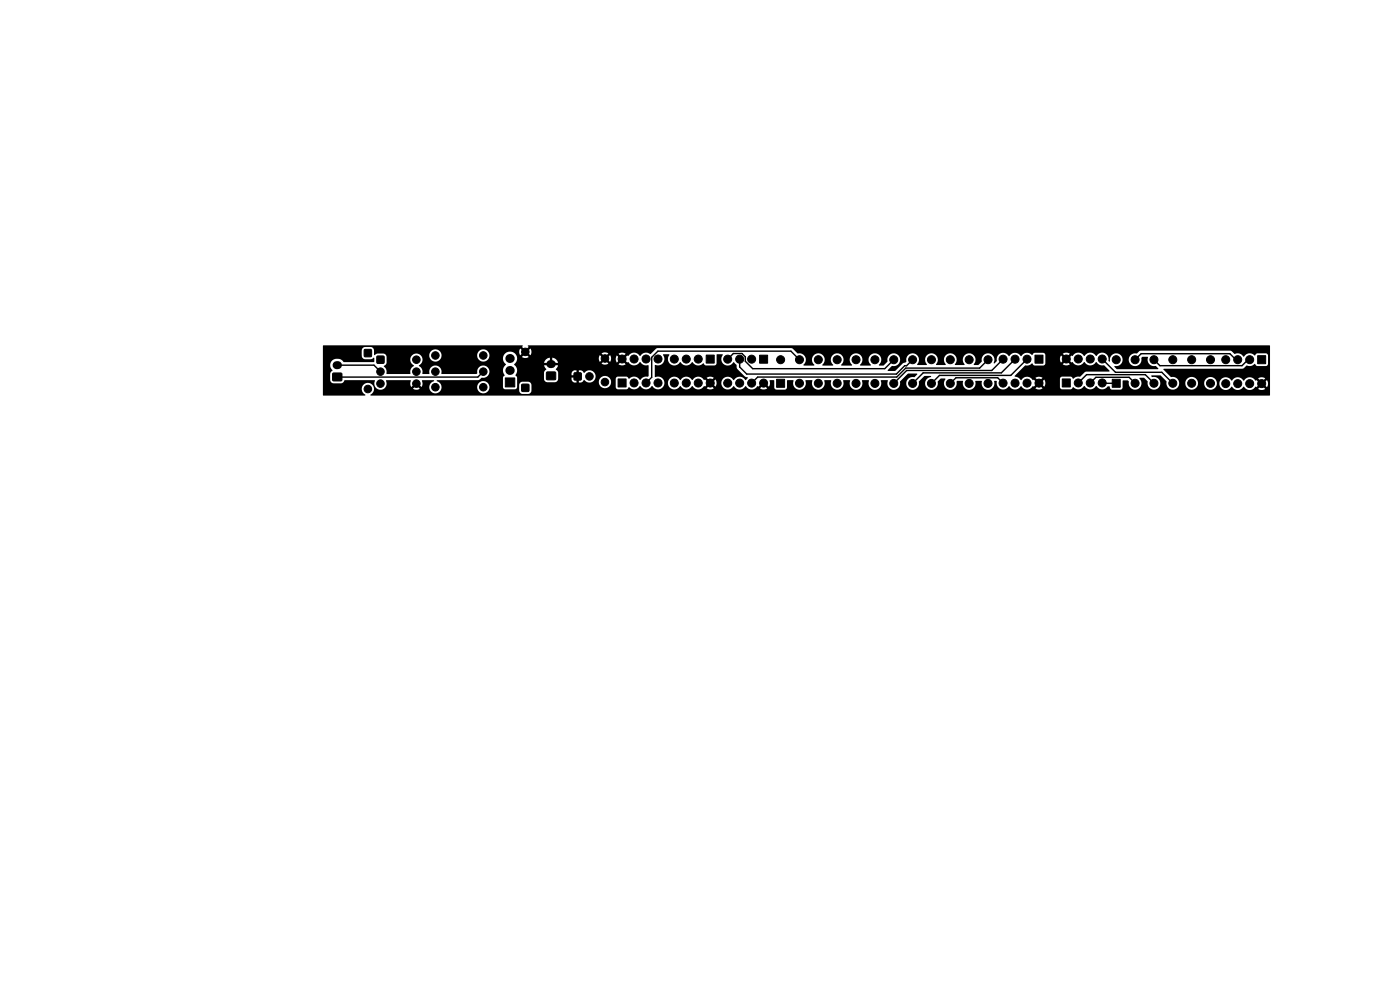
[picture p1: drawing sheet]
<svg xmlns="http://www.w3.org/2000/svg" width="297mm" height="210mm" viewBox="0 0 297 210" stroke-linecap="round" stroke-linejoin="round" font-family="sans-serif">
<g fill="#000" stroke="#000" stroke-width=".21">
<path d="M77.3 74.2h1.5v1.4h-1.5zM80 75.6h1.4v1.4h-1.4zM121.8 79.1h1.5v1.5h-1.5zM149.8 75.3h1.7v1.7h-1.7zM161.1 75.3h1.7v1.7h-1.7zM219.6 75.3h1.7v1.7h-1.7zM266.8 75.5h1.7v1.7h-1.7zM70.6 79.2h1.9v1.5h-1.9zM107.2 80.2h2v1.9h-2zM110.7 81.5h1.5v1.5h-1.5zM116 79h1.8v1.5h-1.8zM131.1 80.4h1.7v1.7h-1.7z"/>
<path d="M164.8 80.5h1.7v1.7h-1.7zM225.4 80.4h1.7v1.7h-1.7zM236 80.5h1.7v1.7h-1.7z"/>
<circle cx="80.7" cy="78.8" r=".8"/>
<circle cx="88.3" cy="76.3" r=".8"/>
<circle cx="88.3" cy="78.8" r=".8"/>
<circle cx="92.4" cy="75.4" r=".8"/>
<circle cx="92.4" cy="78.8" r=".8"/>
<circle cx="102.5" cy="75.4" r=".8"/>
<circle cx="102.5" cy="78.8" r=".8"/>
<circle cx="111.4" cy="74.6" r=".8"/>
<circle cx="125" cy="79.8" r=".8"/>
<circle cx="128.3" cy="76" r=".8"/>
<circle cx="132" cy="76.2" r=".85"/>
<circle cx="134.5" cy="76.2" r=".85"/>
<circle cx="137.1" cy="76.2" r=".85"/>
<circle cx="139.6" cy="76.2" r=".85"/>
<circle cx="143" cy="76.2" r=".85"/>
<circle cx="145.6" cy="76.2" r=".85"/>
<circle cx="148.1" cy="76.2" r=".85"/>
<circle cx="154.4" cy="76.2" r=".85"/>
<circle cx="156.9" cy="76.2" r=".85"/>
<circle cx="159.5" cy="76.2" r=".85"/>
<circle cx="165.6" cy="76.3" r=".85"/>
<circle cx="169.6" cy="76.3" r=".85"/>
<circle cx="173.6" cy="76.3" r=".85"/>
<circle cx="177.6" cy="76.3" r=".85"/>
<circle cx="181.6" cy="76.3" r=".85"/>
<circle cx="185.6" cy="76.3" r=".85"/>
<circle cx="189.6" cy="76.3" r=".85"/>
<circle cx="193.6" cy="76.3" r=".85"/>
<circle cx="197.6" cy="76.3" r=".85"/>
<circle cx="201.6" cy="76.3" r=".85"/>
<circle cx="205.6" cy="76.3" r=".85"/>
<circle cx="209.6" cy="76.3" r=".85"/>
<circle cx="212.8" cy="76.2" r=".85"/>
<circle cx="215.3" cy="76.2" r=".85"/>
<circle cx="217.9" cy="76.2" r=".85"/>
<circle cx="226.2" cy="76.2" r=".85"/>
<circle cx="228.7" cy="76.2" r=".85"/>
<circle cx="231.3" cy="76.2" r=".85"/>
<circle cx="233.8" cy="76.2" r=".85"/>
<circle cx="236.8" cy="76.3" r=".85"/>
<circle cx="240.8" cy="76.3" r=".85"/>
<circle cx="244.8" cy="76.3" r=".85"/>
<circle cx="248.8" cy="76.3" r=".85"/>
<circle cx="252.8" cy="76.3" r=".85"/>
<circle cx="256.8" cy="76.3" r=".85"/>
<circle cx="260" cy="76.3" r=".85"/>
<circle cx="262.6" cy="76.3" r=".85"/>
<circle cx="265.1" cy="76.3" r=".85"/>
<circle cx="78" cy="82.5" r=".8"/>
<circle cx="80.7" cy="81.4" r=".8"/>
<circle cx="88.3" cy="81.4" r=".8"/>
<circle cx="92.4" cy="82.1" r=".8"/>
<circle cx="102.5" cy="82.1" r=".8"/>
<circle cx="128.3" cy="81" r=".8"/>
<circle cx="134.5" cy="81.2" r=".85"/>
<circle cx="137.1" cy="81.2" r=".85"/>
<circle cx="139.6" cy="81.2" r=".85"/>
<circle cx="143" cy="81.3" r=".85"/>
<circle cx="145.6" cy="81.3" r=".85"/>
<circle cx="148.1" cy="81.3" r=".85"/>
<circle cx="150.7" cy="81.3" r=".85"/>
<circle cx="154.4" cy="81.3" r=".85"/>
<circle cx="156.9" cy="81.3" r=".85"/>
<circle cx="159.5" cy="81.3" r=".85"/>
<circle cx="162" cy="81.3" r=".85"/>
<circle cx="169.6" cy="81.3" r=".85"/>
<circle cx="173.6" cy="81.3" r=".85"/>
<circle cx="177.6" cy="81.3" r=".85"/>
<circle cx="181.6" cy="81.3" r=".85"/>
<circle cx="185.6" cy="81.3" r=".85"/>
<circle cx="189.6" cy="81.3" r=".85"/>
<circle cx="193.6" cy="81.3" r=".85"/>
<circle cx="197.6" cy="81.3" r=".85"/>
<circle cx="201.6" cy="81.3" r=".85"/>
<circle cx="205.6" cy="81.3" r=".85"/>
<circle cx="209.6" cy="81.3" r=".85"/>
<circle cx="212.8" cy="81.3" r=".85"/>
<circle cx="215.3" cy="81.3" r=".85"/>
<circle cx="217.9" cy="81.3" r=".85"/>
<circle cx="220.4" cy="81.3" r=".85"/>
<circle cx="228.7" cy="81.2" r=".85"/>
<circle cx="231.3" cy="81.2" r=".85"/>
<circle cx="233.8" cy="81.2" r=".85"/>
<circle cx="240.8" cy="81.3" r=".85"/>
<circle cx="244.8" cy="81.3" r=".85"/>
<circle cx="248.8" cy="81.3" r=".85"/>
<circle cx="252.8" cy="81.3" r=".85"/>
<circle cx="256.8" cy="81.3" r=".85"/>
<circle cx="260" cy="81.4" r=".85"/>
<circle cx="262.6" cy="81.4" r=".85"/>
<circle cx="265.1" cy="81.4" r=".85"/>
<circle cx="267.7" cy="81.4" r=".85"/>
</g>
<path d="M71.4 77.5h.3M116.8 77.2h.3" fill="none" stroke="#000" stroke-width="1.7"/>
<path d="M108.2 78.6h.1M108.2 76h.1" fill="none" stroke="#000" stroke-width="1.9"/>
<g fill="none" stroke="#000" stroke-width=".3">
<path d="M71.5 77.5h7.8l1.4 1.3M102.5 78.8l-1.1 1.2h-29.9M154.4 76.2l1.2-1.2h1.8l.7 .7v.9l1.6 1.6h28l1.9-1.9M156.9 76.2v1.7l1.5 1.5h31.8l1.7-1.8h.4l1.3-1.3M169.6 76.3l-1.8-1.8h-28.2l-1.3 1.3v4.2l-1.2 1.2M209.6 76.3l-1.8 1.8h-15.7l-1.9 1.9h-29.5l-1.2 1.3M212.8 76.2l-2.4 2.4h-18.1l-2.7 2.7M215.3 76.2l-2.9 2.9h-16.6l-2.2 2.2M217.9 76.2l-3.5 3.4h-15.1l-1.7 1.7M233.8 76.2l2.8 2.8h9.9l2.3 2.3M262.6 76.3h-.4l-1.3-1.3h-18.8l-1.3 1.3M265.1 76.3h-.3l-1.3 1.3h-17.4l-1.3-1.3"/>
<path d="M212.8 81.3l-1.1-1.2h-8.9l-1.2 1.2M228.7 81.2l1.8-1.7h12.5l1.8 1.8M231.3 81.2l1.2-1.2h7l1.3 1.3M233.8 81.2l3 .1"/>
</g>
<path d="M68.5 73.3h42.3l.1 .1-.2 .2 .7 .6-.4 .4-.7-.6a1.29 1.29 0 0 0 .1 1.4l.6-.7 .4 .3-.6 .8a1.29 1.29 0 0 0 1.4-.1l-.7-.7 .3-.3 .8 .6a1.3 1.3 0 0 0-.1-1.4l-.7 .7-.3-.4 .7-.6-.2-.2 .1-.1h157.2l.1 .1v10.4l-.1 .1h-190.6l-.1-.1a1.34 1.34 0 0 0 .5-2.1 1.34 1.34 0 0 0-2.2 .1 1.34 1.34 0 0 0 .6 2l-.1 .1h-8.8l-.1-6.5h1.5l.1 .6 .4 .5-.4 .7v1.5l.1 .3 .4 .3h1.9l.3-.1 .3-.6 6.4 .1a1.34 1.34 0 0 0 1.2 2 1.34 1.34 0 0 0 1.2-2l5.1-.1 .2 .2a1.31 1.31 0 0 0 .1 1.3l.6-.7 .4 .4-.6 .7a1.29 1.29 0 0 0 1.4 0l-.7-.7 .3-.4 .7 .7a1.38 1.38 0 0 0 .1-1.3l2.5-.2 .1 .2a1.31 1.31 0 0 0-1 1.5 1.31 1.31 0 0 0 1.4 1.1 1.31 1.31 0 0 0 1.2-1.4h7.5v.2a1.3 1.3 0 0 0 2 1.1 1.3 1.3 0 0 0 0-2.3 1.3 1.3 0 0 0-2 1h-7.5l-.3-.7-.8-.5 .2-.2h8.6l.7-.5a1.34 1.34 0 0 0 1.7-1.1 1.34 1.34 0 0 0-1.4-1.5 1.34 1.34 0 0 0-1.2 1.7l-.1 .1h-7.5a1.34 1.34 0 0 0-1.3-1.8 1.34 1.34 0 0 0-1.2 1.8h-1.5a1.66 1.66 0 0 0-.7-1.7 1.37 1.37 0 0 0 .3-2.3h1.9v.2a1.3 1.3 0 0 0 1.4 1.2 1.3 1.3 0 0 0 1.2-1.4h7.5v.2a1.3 1.3 0 0 0 1.1 1.2 1.3 1.3 0 0 0 1.4-.8h3l.1 .7 .5 .7a1.73 1.73 0 0 0-.2 2.4l-.4 .4v2l.1 .3 .4 .2h2.1l.3-.3 .1-.6h.4v1.2a.74 .74 0 0 0 .7 .7h1.3l.5-.3 .1-.4v-1.2a.74 .74 0 0 0-.7-.7h-1.3l-.4 .3-.2 .4h-.4v-1.6l-.4-.5 .3-.5h5.8v1.3a.74 .74 0 0 0 .7 .7h1.6l.4-.2 .3-.4v-1.3h2.8v.4h1v.5h-1v.3a.81 .81 0 0 0 1.1 .7v-.9h.5v.9h.6l.5-.5a1.44 1.44 0 0 0 1.9 .3h1.2v.3a1.3 1.3 0 0 0 1.8 1.1 1.3 1.3 0 0 0 .6-2h1.2v1.9l.3 .3 2 .1 .5-.5a1.57 1.57 0 0 0 2.4-.2 1.48 1.48 0 0 0 2.5 0 1.39 1.39 0 0 0 1.6 .6 1.39 1.39 0 0 0 1-1.4h.8v.3a1.4 1.4 0 0 0 1.1 1.2 1.4 1.4 0 0 0 1.5-.7 1.48 1.48 0 0 0 2.6 0 1.48 1.48 0 0 0 2.5 0l.2 .1 .6-.7 .4 .4-.6 .7a1.34 1.34 0 0 0 1.4 0l-.7-.7 .4-.4 .7 .7a1.34 1.34 0 0 0 0-1.5l-.7 .7-.4-.4 .7-.7a1.34 1.34 0 0 0-1.5 0l.7 .7-.4 .4-.6-.7-.1 .1a1.6 1.6 0 0 0-2.1-.5l-.5 .5a1.48 1.48 0 0 0-2.6 0 1.4 1.4 0 0 0-1.5-.7 1.4 1.4 0 0 0-1.1 1.2h-.8a1.36 1.36 0 0 0-1.8-1.1l-.2-.1v-2.4l.2-.1a1.41 1.41 0 0 0 1.6-.5 1.41 1.41 0 0 0 0-1.7l1.2-.1 .1 .2a1.39 1.39 0 0 0 .3 2 1.39 1.39 0 0 0 2-.5 1.48 1.48 0 0 0 2.6 0 1.52 1.52 0 0 0 2.4 .3l.4 .4h2.1l.2-.4v-1.9h1.3a1.42 1.42 0 0 0 .3 2.1 1.42 1.42 0 0 0 2.1-.5l.6 .6 .1 .9 1.6 1.6 .6 .2-.4 .5a1.48 1.48 0 0 0-2.6 0 1.39 1.39 0 0 0-2.1-.4 1.39 1.39 0 0 0 0 2.2 1.39 1.39 0 0 0 2.2-.5 1.48 1.48 0 0 0 2.5 0 1.48 1.48 0 0 0 2.5 0l.2 .1 .7-.7 .3 .4-.6 .7a1.34 1.34 0 0 0 1.5 0l-.7-.7 .3-.4 .7 .7 .2-.4 .1-1 .8 .1 .1 1.6 .4 .4 2-.1 .2-.3 .1-1.6h1.3a1.4 1.4 0 0 0 1.3 2 1.4 1.4 0 0 0 1.3-2h1.4a1.42 1.42 0 0 0 1.3 2 1.42 1.42 0 0 0 1.3-2h1.4a1.42 1.42 0 0 0 1.3 2 1.42 1.42 0 0 0 1.3-2h1.4a1.41 1.41 0 0 0 1.3 2 1.41 1.41 0 0 0 1.3-2h1.4a1.41 1.41 0 0 0 1.3 2 1.41 1.41 0 0 0 1.3-2h1.4a1.39 1.39 0 0 0 1.1 1.9 1.39 1.39 0 0 0 1.5-1.6l1.7-1.8 1.9 .1 .1 .1-.7 .6a1.35 1.35 0 0 0-1.6 1.2 1.35 1.35 0 0 0 1.4 1.5 1.35 1.35 0 0 0 1.2-1.7l1.2-1.3h1.3l.1 .2a1.37 1.37 0 0 0-1.3 1.5 1.37 1.37 0 0 0 1.5 1.2 1.37 1.37 0 0 0 1.2-1.6l.7-.7 1 .1a1.38 1.38 0 0 0 .6 2.2 1.38 1.38 0 0 0 1.7-1.6l.2-.2 1.2 .1a1.39 1.39 0 0 0 1.3 1.8 1.39 1.39 0 0 0 1.3-1.9h1.4a1.41 1.41 0 0 0 1.3 1.9 1.41 1.41 0 0 0 1.3-1.9h.5a1.43 1.43 0 0 0 .8 1.6 1.43 1.43 0 0 0 1.8-.4l.1-.1a1.43 1.43 0 0 0 2.5 0 1.48 1.48 0 0 0 2.6 0l.1 .1 .7-.7 .3 .4-.6 .7a1.34 1.34 0 0 0 1.5 0l-.7-.7 .3-.4 .8 .7a1.34 1.34 0 0 0-.1-1.5l-.7 .7-.3-.3 .5-.6h3.9v1.9l.2 .3 2.1 .1 .5-.5a1.49 1.49 0 0 0 2.3-.2 1.48 1.48 0 0 0 2.6 0 1.47 1.47 0 0 0 2.4 .1 .48 .48 0 0 1 .6 .5l.3 .2 2-.1 .2-.3 .1-1.6h1l.3 .2a1.43 1.43 0 0 0 1.8 1.7 1.44 1.44 0 0 0 .4-2.4l1-.1 .8 .9a1.35 1.35 0 0 0 1.2 1.7 1.35 1.35 0 0 0 1.5-1.5 1.35 1.35 0 0 0-1.7-1.2l-.2-.2v-.1l1.9-.1 1.3 1.4a1.35 1.35 0 0 0 1.2 1.7 1.35 1.35 0 0 0 1.5-1.5h1.3v.2a1.35 1.35 0 0 0 1.4 1.3 1.35 1.35 0 0 0 1.3-1.5h1.3v.2a1.35 1.35 0 0 0 1.4 1.3 1.35 1.35 0 0 0 1.3-1.4h.5v.2a1.4 1.4 0 0 0 1.1 1.2 1.4 1.4 0 0 0 1.5-.7 1.48 1.48 0 0 0 2.5 0 1.48 1.48 0 0 0 2.6 0l.1 .1 .7-.7 .4 .4-.7 .7a1.34 1.34 0 0 0 1.5 0l-.7-.7 .4-.4 .7 .7a1.34 1.34 0 0 0 0-1.5l-.7 .7-.4-.3 .7-.8a1.34 1.34 0 0 0-1.5 .1l.7 .7-.4 .3-.7-.7-.1 .1a1.63 1.63 0 0 0-1.8-.6l-.7 .6a1.63 1.63 0 0 0-1.8-.6l-.7 .6a1.63 1.63 0 0 0-1.9-.6l-.5 .4-.3 .8h-.5a1.35 1.35 0 0 0-1.4-1.3 1.35 1.35 0 0 0-1.3 1.2h-1.3a1.35 1.35 0 0 0-1.4-1.2 1.35 1.35 0 0 0-1.3 1.2h-1.3l-.1-.2a1.5 1.5 0 0 0-1.7-1l-1.5-1.6-.1-.1 16.8-.1 1-.7a1.55 1.55 0 0 0 1.6-.3l.6 .5 1.8-.1 .4-.4v-1.9l-.3-.3h-2l-.4 .4a1.57 1.57 0 0 0-2.5 .3 1.65 1.65 0 0 0-1.9-.6l-.9-.7h-19l-.8 .6a1.44 1.44 0 0 0-1.7 1.6 1.35 1.35 0 0 0 1.6 1 1.35 1.35 0 0 0 1-1.6l.3-.3 1.1 .1a1.39 1.39 0 0 0 1.6 1.8l.6 .7h-8.7l-.6-.6a1.4 1.4 0 0 0 1.7-1.3 1.4 1.4 0 0 0-1.6-1.4 1.65 1.65 0 0 0-1.1 1.7l-.3-.2a1.4 1.4 0 0 0-.8-1.6 1.4 1.4 0 0 0-1.7 .6 1.48 1.48 0 0 0-2.6 0 1.48 1.48 0 0 0-2.5 0l-.2-.1-.7 .7-.3-.4 .6-.7a1.34 1.34 0 0 0-1.5 0l.7 .7-.3 .4-.7-.6a1.34 1.34 0 0 0 0 1.4l.7-.7 .3 .4-.6 .7a1.34 1.34 0 0 0 1.5 0l-.7-.7 .3-.4 .7 .7 .2-.1a1.43 1.43 0 0 0 2.5 0 1.48 1.48 0 0 0 2.6 0l.1 .1a1.35 1.35 0 0 0 1.4 .6l1.3 1.1v.2h-5l-.3 .2-.9 .9h-.3a1.4 1.4 0 0 0-1.2 .5l-.6-.5h-1.8l-.4 .4h-3.9l.2-.1a1.33 1.33 0 0 0-1.5 0l.6 .7-.3 .3-.7-.7-.1 .1a1.63 1.63 0 0 0-1.8-.6l-.7 .6h-.2a1.43 1.43 0 0 0-1.2-.7v-.2l2.1-2.2h.2a1.43 1.43 0 0 0 1.3-.4l.6 .4h1.9l.4-.4v-1.9l-.3-.3-2-.1-.5 .5a1.57 1.57 0 0 0-2.4 .3 1.48 1.48 0 0 0-2.5 0 1.39 1.39 0 0 0-1.7-.7 1.39 1.39 0 0 0-.9 1.6l-.5 .6-.2-.1a1.36 1.36 0 0 0-1-2 1.36 1.36 0 0 0-1.5 1.6l-.8 .8h-.8l-.1-.1a1.38 1.38 0 0 0-.1-2 1.38 1.38 0 0 0-1.9 .1 1.38 1.38 0 0 0 0 2h-2a1.4 1.4 0 0 0 0-2 1.4 1.4 0 0 0-2 0 1.4 1.4 0 0 0 0 2h-2a1.4 1.4 0 0 0 0-2 1.4 1.4 0 0 0-2 0 1.4 1.4 0 0 0 0 2h-2a1.38 1.38 0 0 0-.5-2.4 1.38 1.38 0 0 0-1.8 1.6l-.2 .3-.6 .2-1.6 1.6h-1.5l-.1-.2 1.1-.9a1.35 1.35 0 0 0 1.6-1.2 1.35 1.35 0 0 0-1.5-1.4 1.35 1.35 0 0 0-1.2 1.6l-.9 1h-.8l-.2-.2a1.38 1.38 0 0 0 .2-2 1.38 1.38 0 0 0-2.1 0 1.38 1.38 0 0 0 .3 2.1h-2.4a1.38 1.38 0 0 0 .4-2 1.38 1.38 0 0 0-2-.3 1.38 1.38 0 0 0-.2 2l.2 .2-.1 .2-2.3-.1a1.38 1.38 0 0 0 .4-2 1.38 1.38 0 0 0-2-.3 1.38 1.38 0 0 0-.2 2l.2 .2-.1 .2-2.3-.1a1.38 1.38 0 0 0 .4-2 1.38 1.38 0 0 0-2-.3 1.38 1.38 0 0 0-.2 2l.2 .2-.1 .2-2.3-.1a1.42 1.42 0 0 0 .4-1.7 1.42 1.42 0 0 0-1.5-.8l-1.1-1-.3-.2h-28.4l-.4 .2-1 1.1a1.62 1.62 0 0 0-2.3 .4 1.48 1.48 0 0 0-2.6 0l-.1-.1-.7 .7-.4-.4 .7-.7a1.34 1.34 0 0 0-1.5 0l.7 .7-.3 .4-.8-.6a1.34 1.34 0 0 0 .1 1.4l.7-.7 .3 .4-.6 .7a1.34 1.34 0 0 0 1.4 0l-.7-.7 .4-.4 .7 .7 .2-.1a1.43 1.43 0 0 0 2.5 0l.1 .1a1.54 1.54 0 0 0 1.7 .6v2.2l-.2 .2h-.2a1.6 1.6 0 0 0-1.4 .7 1.52 1.52 0 0 0-2.4-.3l-.5-.4h-1.9l-.4 .4h-1.2l-.1-.1a1.31 1.31 0 0 0-1.4-.4 1.31 1.31 0 0 0-.9 1.1h-1.2l.1-.1a1.34 1.34 0 0 0 0-2 1.34 1.34 0 0 0-2 .3l-.5-.5-.6-.1v1h-.5v-1a.81 .81 0 0 0-1.1 .7h-2.8l-.1-.4-.4-.5 .5-.8h-1.1v-.5h1.1a1.33 1.33 0 0 0-.9-1.1h9.5l.3 .9 .6-.7 .4 .3-.6 .8a1.29 1.29 0 0 0 1.4-.1l-.7-.7 .3-.3 .7 .6a1.29 1.29 0 0 0 0-1.4l-.7 .7-.3-.4 .7-.6a1.29 1.29 0 0 0-1.5 0l.7 .6-.4 .4-.6-.7-.3 .6h-9.8v.9h-.5v-.9a1.34 1.34 0 0 0-1.3 1.1h1.1v.5h-1.1l.5 .8-.5 .8-5.8-.1a1.71 1.71 0 0 0-.5-1.7 1.5 1.5 0 0 0-.2-2.5 1.5 1.5 0 0 0-2.2 1.1h-3a1.3 1.3 0 0 0-.9-1.8 1.3 1.3 0 0 0-1.6 1.2h-7.5a1.3 1.3 0 0 0-1.3-1.2 1.3 1.3 0 0 0-1.3 1.2h-1.9l-.2-.1a1.34 1.34 0 0 0-1.8 .5 1.34 1.34 0 0 0 .6 1.9 1.61 1.61 0 0 0-.8 1.7h-5a1.79 1.79 0 0 0-.6-1.6l.6-.7v-1.3l-.1-.4-.5-.3h-1.3l-.7 .3-.1-1.3-.6-.4h-1.4l-.4 .3-.2 .4 .1 1.3 .2 .4 .3 .2h1.4l.7-.3-.1 .9h-6.3l-.8-.6-1-.1a1.35 1.35 0 0 0-1.2 1.3h-1.5z" fill="#000"/>
</svg>
